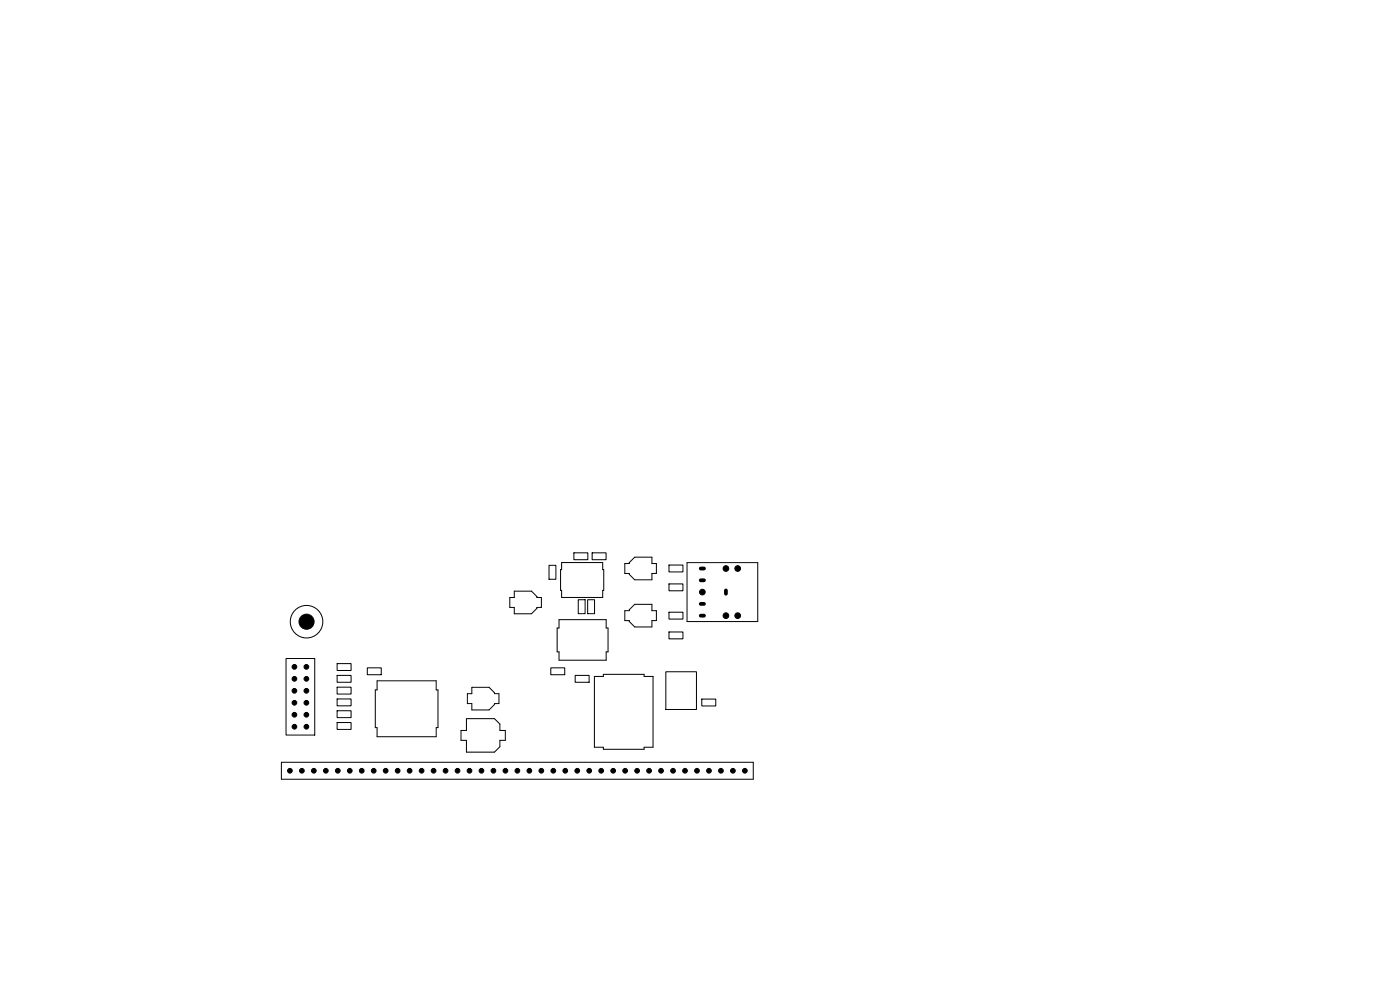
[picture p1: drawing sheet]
<svg xmlns="http://www.w3.org/2000/svg" width="297mm" height="210mm" viewBox="0 0 297 210" stroke-linecap="round" stroke-linejoin="round" font-family="sans-serif">
<g fill="none" stroke="#000" stroke-width=".21">
<path d="M116.5 119.9h1.4v3h-1.4zM119.1 119.3h8.8v1.5h.2v4.4h-.2v1.5h-8.8v-1.5h-.2v-4.4h.2zM121.7 117.3h3v1.4h-3zM125.6 117.3h3v1.4h-3zM132.5 119.5h1v-.2l1.2-1.1h3.6v1.3h1v2.1h-1v1.4h-3.6l-1.2-1.2v-.2h-1zM141.9 119.9h3v1.4h-3zM145.7 119.4h15v12.5h-15zM60.7 139.7h6.1v16.2h-6.1zM109.1 125.4h3.7l1.1 1.2v.2h.9v2.1h-.9v.2l-1.1 1.1h-3.7v-1.3h-1v-2.1h1zM118.6 131.5h10v1.7h.4v5.1h-.4v1.8h-10v-1.8h-.4v-5.1h.4zM122.7 127.2h1.4v3h-1.4zM124.7 127.2h1.4v3h-1.4z"/>
<path d="M132.5 129.5h1v-.2l1.2-1.1h3.6v1.3h1v2.1h-1v1.4h-3.6l-1.2-1.2v-.2h-1zM141.9 129.9h3v1.4h-3zM141.9 123.9h3v1.4h-3zM141.9 134.1h3v1.4h-3zM71.5 153.3h3v1.4h-3zM71.5 150.8h3v1.4h-3zM71.5 145.8h3v1.4h-3zM71.5 140.8h3v1.4h-3zM71.5 143.3h3v1.4h-3zM71.5 148.3h3v1.4h-3zM77.9 141.7h3v1.4h-3zM80 144.4h12.5v2h.4v8h-.4v1.9h-12.5v-1.9h-.4v-8h.4z"/>
<path d="M98.9 152.5h6l1.1 1.1v1.4h1.2v2.1h-1.2v1.3l-1.1 1.2h-6v-2.5h-1.1v-2.1h1.1zM100.1 145.8h3.6l1.2 1.2v.2h.9v2.1h-.9v.2l-1.2 1.1h-3.6v-1.3h-1v-2.1h1zM116.8 141.7h3v1.4h-3zM122 143.3h3v1.4h-3zM126.1 143.5h1.9v-.4h8.6v.4h1.9v15h-1.9v.5h-8.6v-.5h-1.9zM141.2 142.5h6.6v8h-6.6zM148.9 148.3h2.9v1.5h-2.9zM59.7 161.7h100.1v3.6h-100.1z"/>
<circle cx="65" cy="131.9" r="3.4"/>
</g>
<g fill="#000" stroke="#000" stroke-width=".21">
<circle cx="65" cy="131.9" r="1.6"/>
<circle cx="149" cy="125.6" r=".6"/>
<circle cx="154" cy="120.6" r=".6"/>
<circle cx="154" cy="130.6" r=".6"/>
<circle cx="156.5" cy="120.6" r=".6"/>
<circle cx="156.5" cy="130.6" r=".6"/>
<circle cx="62.5" cy="154.2" r=".5"/>
<circle cx="62.5" cy="141.5" r=".5"/>
<circle cx="62.5" cy="146.5" r=".5"/>
<circle cx="62.5" cy="149.1" r=".5"/>
<circle cx="62.5" cy="144" r=".5"/>
<circle cx="62.5" cy="151.6" r=".5"/>
<circle cx="65" cy="146.5" r=".5"/>
<circle cx="65" cy="151.6" r=".5"/>
<circle cx="65" cy="144" r=".5"/>
<circle cx="65" cy="154.2" r=".5"/>
<circle cx="65" cy="149.1" r=".5"/>
<circle cx="65" cy="141.5" r=".5"/>
<circle cx="61.5" cy="163.5" r=".5"/>
<circle cx="64" cy="163.5" r=".5"/>
<circle cx="66.6" cy="163.5" r=".5"/>
<circle cx="69.1" cy="163.5" r=".5"/>
<circle cx="71.7" cy="163.5" r=".5"/>
<circle cx="74.2" cy="163.5" r=".5"/>
<circle cx="76.7" cy="163.5" r=".5"/>
<circle cx="79.3" cy="163.5" r=".5"/>
<circle cx="81.8" cy="163.5" r=".5"/>
<circle cx="84.4" cy="163.5" r=".5"/>
<circle cx="86.9" cy="163.5" r=".5"/>
<circle cx="89.4" cy="163.5" r=".5"/>
<circle cx="92" cy="163.5" r=".5"/>
<circle cx="94.5" cy="163.5" r=".5"/>
<circle cx="97.1" cy="163.5" r=".5"/>
<circle cx="99.6" cy="163.5" r=".5"/>
<circle cx="102.1" cy="163.5" r=".5"/>
<circle cx="104.7" cy="163.5" r=".5"/>
<circle cx="107.2" cy="163.5" r=".5"/>
<circle cx="109.8" cy="163.5" r=".5"/>
<circle cx="112.3" cy="163.5" r=".5"/>
<circle cx="114.8" cy="163.5" r=".5"/>
<circle cx="117.4" cy="163.5" r=".5"/>
<circle cx="119.9" cy="163.5" r=".5"/>
<circle cx="122.5" cy="163.5" r=".5"/>
<circle cx="125" cy="163.5" r=".5"/>
<circle cx="127.5" cy="163.5" r=".5"/>
<circle cx="130.1" cy="163.5" r=".5"/>
<circle cx="132.6" cy="163.5" r=".5"/>
<circle cx="135.2" cy="163.5" r=".5"/>
<circle cx="137.7" cy="163.5" r=".5"/>
<circle cx="140.2" cy="163.5" r=".5"/>
<circle cx="142.8" cy="163.5" r=".5"/>
<circle cx="145.3" cy="163.5" r=".5"/>
<circle cx="147.9" cy="163.5" r=".5"/>
<circle cx="150.4" cy="163.5" r=".5"/>
<circle cx="152.9" cy="163.5" r=".5"/>
<circle cx="155.5" cy="163.5" r=".5"/>
<circle cx="158" cy="163.5" r=".5"/>
</g>
<path d="M148.6 130.6h.7M148.6 128.1h.7M148.6 120.6h.7M148.6 123.1h.7M154 125.3v.7" fill="none" stroke="#000" stroke-width=".8"/>
</svg>
